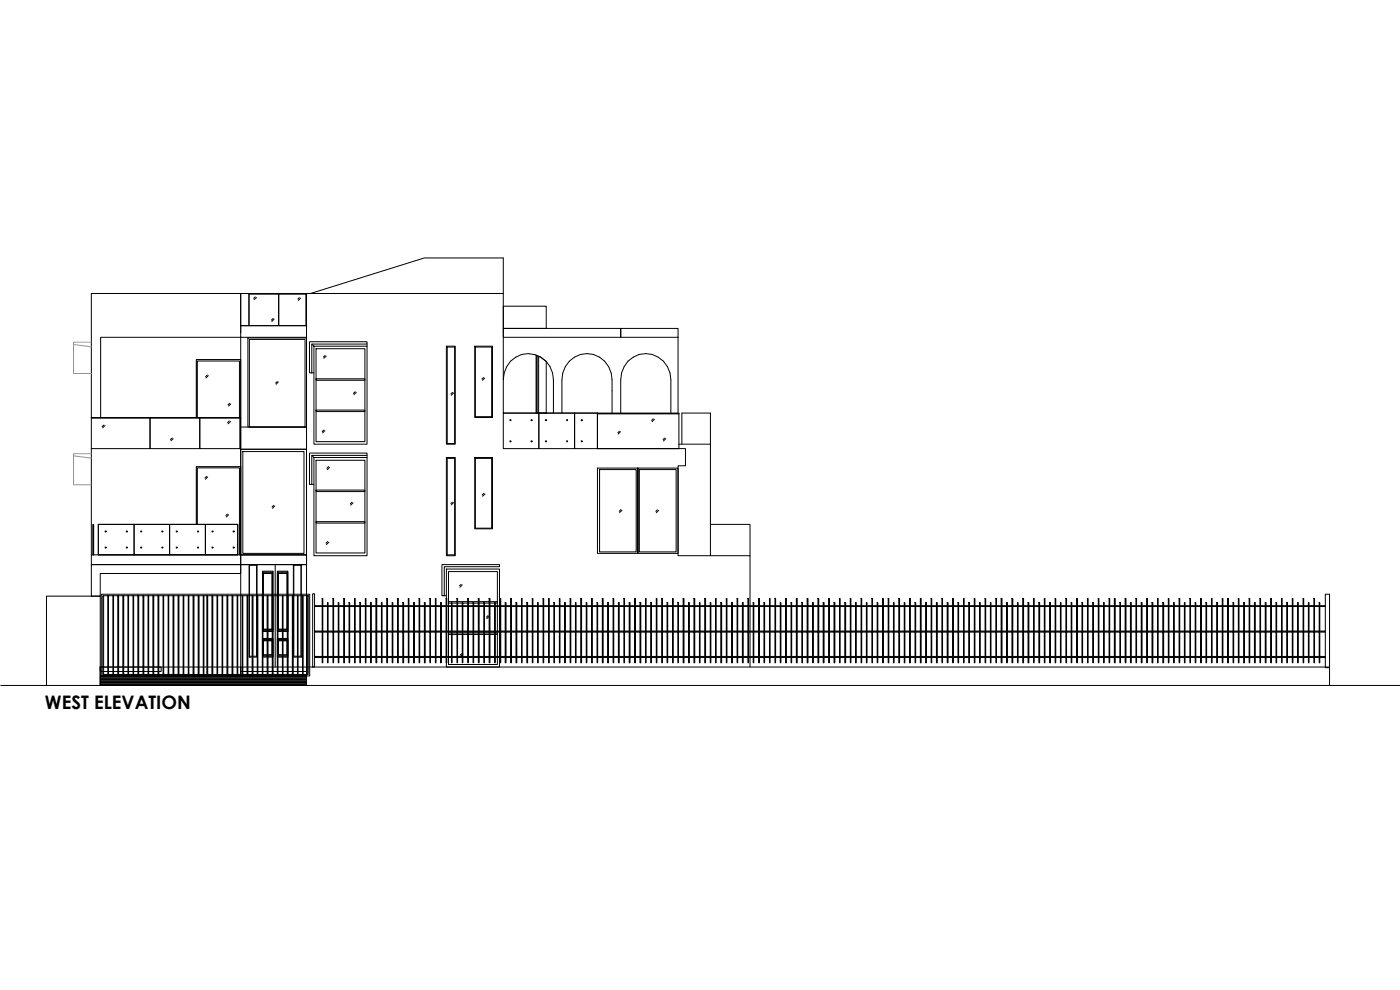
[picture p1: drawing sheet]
<svg xmlns="http://www.w3.org/2000/svg" width="420mm" height="297mm" viewBox="0 0 420 297" stroke-linecap="round" stroke-linejoin="round" font-family="sans-serif">
<defs><g id="words">
<text font-size="5.6" x="13.5" y="212.8">WEST ELEVATION</text>
</g></defs>
<!-- layer: A-elev section- 01-XBOLD -->
<g fill="none" stroke="#000" stroke-width=".3">
<path d="M92.9 102.5h17.3v.7h-16.6v8.7h-.7zM93.6 103.2l.6 .7M94.2 103.9h16v29.4h-16zM110.2 103.2v.7M134 103.9h2.6v29.4h-2.6zM142.5 103.9h5.3v21.4h-5.3zM92.9 135.9h17.3v.7h-16.6v8.7h-.7zM93.6 136.6l.6 .7M94.2 137.3h16v29.4h-16zM110.2 136.6v.7M134 137.3h2.6v29.4h-2.6zM142.5 137.3h5.3v21.4h-5.3z"/>
<path d="M179.3 124.1h24.5v10.5h-24.5zM179.3 123.9h24.5v.2h-24.5zM93.6 145.3h.6M179.3 140.4h24.2v25.6h-24.2zM132.6 169.4h17.3v.6h-16.6v8.7h-.7zM134 170.7h15.9v29.4h-15.9zM.2 205.7h420M13.9 205.7v-26.8h16.2v26.8M30.1 202.7h61.9v3h-61.9zM92 205.7v-5.6h307v5.6M225.1 200.1v-33.4h-21.6v-27h2.2v-5.1h-26.4v-10.7h-28.3v-35.8h-59v112.2"/>
</g>
<!-- layer: 0 -->
<g fill="none" stroke="#000" stroke-width=".3">
<path d="M72.9 135.5h18.3v30.5h-18.3zM30.4 178.3h62.5v24.5h-62.5zM30.8 178.7h61.7v23.7h-61.7zM31.1 178.7v23.7M32.4 178.7h.2v23.7h-.2zM33.9 178.7h.2v23.7h-.2zM35.3 178.7h.3v23.7h-.3zM36.9 178.7h.2v23.7h-.2zM38.4 178.7h.2v23.7h-.2zM39.9 178.7h.2v23.7h-.2zM41.4 178.7h.2v23.7h-.2zM42.9 178.7h.3v23.7h-.3z"/>
<path d="M44.4 178.7h.2v23.7h-.2zM45.9 178.7h.2v23.7h-.2zM47.4 178.7h.3v23.7h-.3zM48.9 178.7h.2v23.7h-.2zM50.5 178.7h.2v23.7h-.2zM51.9 178.7h.3v23.7h-.3zM53.4 178.7h.3v23.7h-.3zM55 178.7h.2v23.7h-.2zM56.5 178.7h.2v23.7h-.2zM58 178.7h.2v23.7h-.2zM59.5 178.7h.2v23.7h-.2zM61 178.7h.2v23.7h-.2z"/>
<path d="M62.1 178.7h.2v23.7h-.2zM63.6 178.7h.3v23.7h-.3zM65.1 178.7h.2v23.7h-.2zM66.7 178.7h.1v23.7h-.1zM68.1 178.7h.3v23.7h-.3zM69.6 178.7h.3v23.7h-.3zM71.2 178.7h.2v23.7h-.2zM72.7 178.7h.2v23.7h-.2zM74.1 178.7h.3v23.7h-.3zM75.7 178.7h.2v23.7h-.2zM77.2 178.7h.2v23.7h-.2zM78.7 178.7h.2v23.7h-.2z"/>
<path d="M80.2 178.7h.2v23.7h-.2zM81.7 178.7h.3v23.7h-.3zM83.2 178.7h.2v23.7h-.2zM84.8 178.7h.1v23.7h-.1zM86.2 178.7h.3v23.7h-.3zM87.7 178.7h.3v23.7h-.3zM89.3 178.7h.2v23.7h-.2zM90.8 178.7h.2v23.7h-.2zM92.2 178.7v23.7M93.8 178.2h.6v21.9h-.6zM96.7 179.6h.2v2.1h-.2zM99.9 179.6h.2v2.1h-.2z"/>
<path d="M103.2 179.6h.2v2.1h-.2zM106.4 179.6h.2v2.1h-.2zM109.6 179.6h.2v2.1h-.2zM112.8 179.6h.3v2.1h-.3zM116.1 179.6h.2v2.1h-.2zM119.3 179.6h.2v2.1h-.2zM122.5 179.6h.2v2.1h-.2zM125.8 179.6h.2v2.1h-.2zM129 179.6h.2v2.1h-.2zM130.7 179.6h.2v2.1h-.2zM133.9 179.6h.2v2.1h-.2zM137.1 179.6h.2v2.1h-.2z"/>
<path d="M140.4 179.6h.2v2.1h-.2zM143.6 179.6h.2v2.1h-.2zM146.8 179.6h.2v2.1h-.2zM150 179.6h.3v2.1h-.3zM153.3 179.6h.2v2.1h-.2zM156.5 179.6h.2v2.1h-.2zM159.7 179.6h.2v2.1h-.2zM163 179.6h.2v2.1h-.2zM164.6 179.6h.2v2.1h-.2zM167.9 179.6h.2v2.1h-.2zM171.1 179.6h.2v2.1h-.2zM174.3 179.6h.2v2.1h-.2z"/>
<path d="M177.5 179.6h.3v2.1h-.3zM180.8 179.6h.2v2.1h-.2zM184 179.6h.2v2.1h-.2zM187.2 179.6h.2v2.1h-.2zM190.5 179.6h.2v2.1h-.2zM193.7 179.6h.2v2.1h-.2zM197 179.6h.1v2.1h-.1zM198.6 179.6h.2v2.1h-.2zM201.8 179.6h.2v2.1h-.2zM205 179.6h.3v2.1h-.3zM208.3 179.6h.2v2.1h-.2zM211.5 179.6h.3v2.1h-.3z"/>
<path d="M214.7 179.6h.2v2.1h-.2zM218 179.6h.2v2.1h-.2zM221.2 179.6h.2v2.1h-.2zM224.5 179.6h.1v2.1h-.1zM227.7 179.6h.2v2.1h-.2zM230.9 179.6h.2v2.1h-.2zM232.6 179.6h.2v2.1h-.2zM235.8 179.6h.2v2.1h-.2zM239 179.6h.2v2.1h-.2zM242.2 179.6h.3v2.1h-.3zM245.5 179.6h.2v2.1h-.2zM248.7 179.6h.2v2.1h-.2z"/>
<path d="M251.9 179.6h.2v2.1h-.2zM255.2 179.6h.2v2.1h-.2zM258.4 179.6h.2v2.1h-.2zM261.7 179.6h.2v2.1h-.2zM264.9 179.6h.2v2.1h-.2zM266.6 179.6h.1v2.1h-.1zM269.7 179.6h.3v2.1h-.3zM273 179.6h.2v2.1h-.2zM276.2 179.6h.3v2.1h-.3zM279.4 179.6h.2v2.1h-.2zM282.7 179.6h.2v2.1h-.2zM285.9 179.6h.2v2.1h-.2z"/>
<path d="M289.2 179.6h.1v2.1h-.1zM292.4 179.6h.2v2.1h-.2zM295.6 179.6h.2v2.1h-.2zM298.9 179.6h.2v2.1h-.2zM300.5 179.6h.2v2.1h-.2zM303.7 179.6h.3v2.1h-.3zM306.9 179.6h.3v2.1h-.3zM310.2 179.6h.2v2.1h-.2zM313.4 179.6h.2v2.1h-.2zM316.7 179.6h.1v2.1h-.1zM319.9 179.6h.2v2.1h-.2zM323.1 179.6h.2v2.1h-.2z"/>
<path d="M326.4 179.6h.2v2.1h-.2zM329.6 179.6h.2v2.1h-.2zM332.8 179.6h.2v2.1h-.2zM334.4 179.6h.3v2.1h-.3zM337.7 179.6h.2v2.1h-.2zM340.9 179.6h.2v2.1h-.2zM344.1 179.6h.2v2.1h-.2zM347.4 179.6h.2v2.1h-.2zM350.6 179.6h.2v2.1h-.2zM353.9 179.6h.2v2.1h-.2zM357.1 179.6h.2v2.1h-.2zM360.3 179.6h.2v2.1h-.2z"/>
<path d="M363.6 179.6h.2v2.1h-.2zM366.8 179.6h.2v2.1h-.2zM368.4 179.6h.3v2.1h-.3zM371.6 179.6h.2v2.1h-.2zM374.9 179.6h.2v2.1h-.2zM378.1 179.6h.2v2.1h-.2zM381.4 179.6h.2v2.1h-.2zM384.6 179.6h.2v2.1h-.2zM387.8 179.6h.2v2.1h-.2zM391.1 179.6h.2v2.1h-.2zM394.3 179.6h.2v2.1h-.2zM397.7 178.3h1.3v22h-1.3z"/>
<path d="M94.4 181.7h303.3v.3h-303.3zM94.4 189.3h303.3v.4h-303.3zM94.4 197h303.3v.3h-303.3zM96.7 182h.2v7.3h-.2zM96.7 189.7h.2v7.3h-.2zM96.7 197.3h.2v1.6h-.2zM98.3 180.8h.2v.9h-.2zM98.3 182h.2v7.3h-.2zM98.3 189.7h.2v7.3h-.2zM98.3 197.3h.2v1.6h-.2zM99.9 182h.2v7.3h-.2zM99.9 189.7h.2v7.3h-.2z"/>
<path d="M99.9 197.3h.2v1.6h-.2zM101.5 180.8h.2v.9h-.2zM101.5 182h.2v7.3h-.2zM101.5 189.7h.2v7.3h-.2zM101.5 197.3h.2v1.6h-.2zM103.2 182h.2v7.3h-.2zM103.2 189.7h.2v7.3h-.2zM103.2 197.3h.2v1.6h-.2zM104.8 180.8h.1v.9h-.1zM104.8 182h.1v7.3h-.1zM104.8 189.7h.1v7.3h-.1zM104.8 197.3h.1v1.6h-.1z"/>
<path d="M106.4 182h.2v7.3h-.2zM106.4 189.7h.2v7.3h-.2zM106.4 197.3h.2v1.6h-.2zM108 180.8h.2v.9h-.2zM108 182h.2v7.3h-.2zM108 189.7h.2v7.3h-.2zM108 197.3h.2v1.6h-.2zM109.6 182h.2v7.3h-.2zM109.6 189.7h.2v7.3h-.2zM109.6 197.3h.2v1.6h-.2zM111.2 180.8h.2v.9h-.2zM111.2 182h.2v7.3h-.2z"/>
<path d="M111.2 189.7h.2v7.3h-.2zM111.2 197.3h.2v1.6h-.2zM112.8 182h.3v7.3h-.3zM112.8 189.7h.3v7.3h-.3zM112.8 197.3h.3v1.6h-.3zM114.5 180.8h.2v.9h-.2zM114.5 182h.2v7.3h-.2zM114.5 189.7h.2v7.3h-.2zM114.5 197.3h.2v1.6h-.2zM116.1 182h.2v7.3h-.2zM116.1 189.7h.2v7.3h-.2zM116.1 197.3h.2v1.6h-.2z"/>
<path d="M117.7 180.8h.2v.9h-.2zM117.7 182h.2v7.3h-.2zM117.7 189.7h.2v7.3h-.2zM117.7 197.3h.2v1.6h-.2zM119.3 182h.2v7.3h-.2zM119.3 189.7h.2v7.3h-.2zM119.3 197.3h.2v1.6h-.2zM120.9 180.8h.2v.9h-.2zM120.9 182h.2v7.3h-.2zM120.9 189.7h.2v7.3h-.2zM120.9 197.3h.2v1.6h-.2zM122.5 182h.2v7.3h-.2z"/>
<path d="M122.5 189.7h.2v7.3h-.2zM122.5 197.3h.2v1.6h-.2zM124.1 180.8h.3v.9h-.3zM124.1 182h.3v7.3h-.3zM124.1 189.7h.3v7.3h-.3zM124.1 197.3h.3v1.6h-.3zM125.8 182h.2v7.3h-.2zM125.8 189.7h.2v7.3h-.2zM125.8 197.3h.2v1.6h-.2zM127.4 180.8h.2v.9h-.2zM127.4 182h.2v7.3h-.2zM127.4 189.7h.2v7.3h-.2z"/>
<path d="M127.4 197.3h.2v1.6h-.2zM129 182h.2v7.3h-.2zM129 189.7h.2v7.3h-.2zM129 197.3h.2v1.6h-.2zM130.7 182h.2v7.3h-.2zM130.7 189.7h.2v7.3h-.2zM130.7 197.3h.2v1.6h-.2zM132.2 180.8h.2v.9h-.2zM132.2 182h.2v7.3h-.2zM132.2 189.7h.2v7.3h-.2zM132.2 197.3h.2v1.6h-.2zM133.9 182h.2v7.3h-.2z"/>
<path d="M133.9 189.7h.2v7.3h-.2zM133.9 197.3h.2v1.6h-.2zM135.5 180.8h.2v.9h-.2zM135.5 182h.2v7.3h-.2zM135.5 189.7h.2v7.3h-.2zM135.5 197.3h.2v1.6h-.2zM137.1 182h.2v7.3h-.2zM137.1 189.7h.2v7.3h-.2zM137.1 197.3h.2v1.6h-.2zM138.7 180.8h.2v.9h-.2zM138.7 182h.2v7.3h-.2zM138.7 189.7h.2v7.3h-.2z"/>
<path d="M138.7 197.3h.2v1.6h-.2zM140.4 182h.2v7.3h-.2zM140.4 189.7h.2v7.3h-.2zM140.4 197.3h.2v1.6h-.2zM142 180.8h.2v.9h-.2zM142 182h.2v7.3h-.2zM142 189.7h.2v7.3h-.2zM142 197.3h.2v1.6h-.2zM143.6 182h.2v7.3h-.2zM143.6 189.7h.2v7.3h-.2zM143.6 197.3h.2v1.6h-.2zM145.2 180.8h.2v.9h-.2z"/>
<path d="M145.2 182h.2v7.3h-.2zM145.2 189.7h.2v7.3h-.2zM145.2 197.3h.2v1.6h-.2zM146.8 182h.2v7.3h-.2zM146.8 189.7h.2v7.3h-.2zM146.8 197.3h.2v1.6h-.2zM148.4 180.8h.2v.9h-.2zM148.4 182h.2v7.3h-.2zM148.4 189.7h.2v7.3h-.2zM148.4 197.3h.2v1.6h-.2zM150 182h.3v7.3h-.3zM150 189.7h.3v7.3h-.3z"/>
<path d="M150 197.3h.3v1.6h-.3zM151.6 180.8h.3v.9h-.3zM151.6 182h.3v7.3h-.3zM151.6 189.7h.3v7.3h-.3zM151.6 197.3h.3v1.6h-.3zM153.3 182h.2v7.3h-.2zM153.3 189.7h.2v7.3h-.2zM153.3 197.3h.2v1.6h-.2zM154.9 180.8h.2v.9h-.2zM154.9 182h.2v7.3h-.2zM154.9 189.7h.2v7.3h-.2zM154.9 197.3h.2v1.6h-.2z"/>
<path d="M156.5 182h.2v7.3h-.2zM156.5 189.7h.2v7.3h-.2zM156.5 197.3h.2v1.6h-.2zM158.1 180.8h.2v.9h-.2zM158.1 182h.2v7.3h-.2zM158.1 189.7h.2v7.3h-.2zM158.1 197.3h.2v1.6h-.2zM159.7 182h.2v7.3h-.2zM159.7 189.7h.2v7.3h-.2zM159.7 197.3h.2v1.6h-.2zM161.3 180.8h.2v.9h-.2zM161.3 182h.2v7.3h-.2z"/>
<path d="M161.3 189.7h.2v7.3h-.2zM161.3 197.3h.2v1.6h-.2zM163 182h.2v7.3h-.2zM163 189.7h.2v7.3h-.2zM163 197.3h.2v1.6h-.2zM164.6 182h.2v7.3h-.2zM164.6 189.7h.2v7.3h-.2zM164.6 197.3h.2v1.6h-.2zM166.2 180.8h.2v.9h-.2zM166.2 182h.2v7.3h-.2zM166.2 189.7h.2v7.3h-.2zM166.2 197.3h.2v1.6h-.2z"/>
<path d="M167.9 182h.2v7.3h-.2zM167.9 189.7h.2v7.3h-.2zM167.9 197.3h.2v1.6h-.2zM169.5 180.8h.2v.9h-.2zM169.5 182h.2v7.3h-.2zM169.5 189.7h.2v7.3h-.2zM169.5 197.3h.2v1.6h-.2zM171.1 182h.2v7.3h-.2zM171.1 189.7h.2v7.3h-.2zM171.1 197.3h.2v1.6h-.2zM172.7 180.8h.2v.9h-.2zM172.7 182h.2v7.3h-.2z"/>
<path d="M172.7 189.7h.2v7.3h-.2zM172.7 197.3h.2v1.6h-.2zM174.3 182h.2v7.3h-.2zM174.3 189.7h.2v7.3h-.2zM174.3 197.3h.2v1.6h-.2zM175.9 180.8h.2v.9h-.2zM175.9 182h.2v7.3h-.2zM175.9 189.7h.2v7.3h-.2zM175.9 197.3h.2v1.6h-.2zM177.5 182h.3v7.3h-.3zM177.5 189.7h.3v7.3h-.3zM177.5 197.3h.3v1.6h-.3z"/>
<path d="M179.2 180.8h.2v.9h-.2zM179.2 182h.2v7.3h-.2zM179.2 189.7h.2v7.3h-.2zM179.2 197.3h.2v1.6h-.2zM180.8 182h.2v7.3h-.2zM180.8 189.7h.2v7.3h-.2zM180.8 197.3h.2v1.6h-.2zM182.4 180.8h.2v.9h-.2zM182.4 182h.2v7.3h-.2zM182.4 189.7h.2v7.3h-.2zM182.4 197.3h.2v1.6h-.2zM184 182h.2v7.3h-.2z"/>
<path d="M184 189.7h.2v7.3h-.2zM184 197.3h.2v1.6h-.2zM185.6 180.8h.2v.9h-.2zM185.6 182h.2v7.3h-.2zM185.6 189.7h.2v7.3h-.2zM185.6 197.3h.2v1.6h-.2zM187.2 182h.2v7.3h-.2zM187.2 189.7h.2v7.3h-.2zM187.2 197.3h.2v1.6h-.2zM188.8 180.8h.3v.9h-.3zM188.8 182h.3v7.3h-.3zM188.8 189.7h.3v7.3h-.3z"/>
<path d="M188.8 197.3h.3v1.6h-.3zM190.5 182h.2v7.3h-.2zM190.5 189.7h.2v7.3h-.2zM190.5 197.3h.2v1.6h-.2zM192.1 180.8h.2v.9h-.2zM192.1 182h.2v7.3h-.2zM192.1 189.7h.2v7.3h-.2zM192.1 197.3h.2v1.6h-.2zM193.7 182h.2v7.3h-.2zM193.7 189.7h.2v7.3h-.2zM193.7 197.3h.2v1.6h-.2zM195.3 180.8h.2v.9h-.2z"/>
<path d="M195.3 182h.2v7.3h-.2zM195.3 189.7h.2v7.3h-.2zM195.3 197.3h.2v1.6h-.2zM197 182h.1v7.3h-.1zM197 189.7h.1v7.3h-.1zM197 197.3h.1v1.6h-.1zM198.6 182h.2v7.3h-.2zM198.6 189.7h.2v7.3h-.2zM198.6 197.3h.2v1.6h-.2zM200.2 180.8h.2v.9h-.2zM200.2 182h.2v7.3h-.2zM200.2 189.7h.2v7.3h-.2z"/>
<path d="M200.2 197.3h.2v1.6h-.2zM201.8 182h.2v7.3h-.2zM201.8 189.7h.2v7.3h-.2zM201.8 197.3h.2v1.6h-.2zM203.4 180.8h.2v.9h-.2zM203.4 182h.2v7.3h-.2zM203.4 189.7h.2v7.3h-.2zM203.4 197.3h.2v1.6h-.2zM205 182h.3v7.3h-.3zM205 189.7h.3v7.3h-.3zM205 197.3h.3v1.6h-.3zM206.7 180.8h.2v.9h-.2z"/>
<path d="M206.7 182h.2v7.3h-.2zM206.7 189.7h.2v7.3h-.2zM206.7 197.3h.2v1.6h-.2zM208.3 182h.2v7.3h-.2zM208.3 189.7h.2v7.3h-.2zM208.3 197.3h.2v1.6h-.2zM209.9 180.8h.2v.9h-.2zM209.9 182h.2v7.3h-.2zM209.9 189.7h.2v7.3h-.2zM209.9 197.3h.2v1.6h-.2zM211.5 182h.3v7.3h-.3zM211.5 189.7h.3v7.3h-.3z"/>
<path d="M211.5 197.3h.3v1.6h-.3zM213.1 180.8h.2v.9h-.2zM213.1 182h.2v7.3h-.2zM213.1 189.7h.2v7.3h-.2zM213.1 197.3h.2v1.6h-.2zM214.7 182h.2v7.3h-.2zM214.7 189.7h.2v7.3h-.2zM214.7 197.3h.2v1.6h-.2zM216.3 180.8h.3v.9h-.3zM216.3 182h.3v7.3h-.3zM216.3 189.7h.3v7.3h-.3zM216.3 197.3h.3v1.6h-.3z"/>
<path d="M218 182h.2v7.3h-.2zM218 189.7h.2v7.3h-.2zM218 197.3h.2v1.6h-.2zM219.6 180.8h.2v.9h-.2zM219.6 182h.2v7.3h-.2zM219.6 189.7h.2v7.3h-.2zM219.6 197.3h.2v1.6h-.2zM221.2 182h.2v7.3h-.2zM221.2 189.7h.2v7.3h-.2zM221.2 197.3h.2v1.6h-.2zM222.8 180.8h.3v.9h-.3zM222.8 182h.3v7.3h-.3z"/>
<path d="M222.8 189.7h.3v7.3h-.3zM222.8 197.3h.3v1.6h-.3zM224.5 182h.1v7.3h-.1zM224.5 189.7h.1v7.3h-.1zM224.5 197.3h.1v1.6h-.1zM226 180.8h.2v.9h-.2zM226 182h.2v7.3h-.2zM226 189.7h.2v7.3h-.2zM226 197.3h.2v1.6h-.2zM227.7 182h.2v7.3h-.2zM227.7 189.7h.2v7.3h-.2zM227.7 197.3h.2v1.6h-.2z"/>
<path d="M229.3 180.8h.2v.9h-.2zM229.3 182h.2v7.3h-.2zM229.3 189.7h.2v7.3h-.2zM229.3 197.3h.2v1.6h-.2zM230.9 182h.2v7.3h-.2zM230.9 189.7h.2v7.3h-.2zM230.9 197.3h.2v1.6h-.2zM232.6 182h.2v7.3h-.2zM232.6 189.7h.2v7.3h-.2zM232.6 197.3h.2v1.6h-.2zM234.2 180.8h.2v.9h-.2zM234.2 182h.2v7.3h-.2z"/>
<path d="M234.2 189.7h.2v7.3h-.2zM234.2 197.3h.2v1.6h-.2zM235.8 182h.2v7.3h-.2zM235.8 189.7h.2v7.3h-.2zM235.8 197.3h.2v1.6h-.2zM237.4 180.8h.2v.9h-.2zM237.4 182h.2v7.3h-.2zM237.4 189.7h.2v7.3h-.2zM237.4 197.3h.2v1.6h-.2zM239 182h.2v7.3h-.2zM239 189.7h.2v7.3h-.2zM239 197.3h.2v1.6h-.2z"/>
<path d="M240.6 180.8h.2v.9h-.2zM240.6 182h.2v7.3h-.2zM240.6 189.7h.2v7.3h-.2zM240.6 197.3h.2v1.6h-.2zM242.2 182h.3v7.3h-.3zM242.2 189.7h.3v7.3h-.3zM242.2 197.3h.3v1.6h-.3zM243.9 180.8h.2v.9h-.2zM243.9 182h.2v7.3h-.2zM243.9 189.7h.2v7.3h-.2zM243.9 197.3h.2v1.6h-.2zM245.5 182h.2v7.3h-.2z"/>
<path d="M245.5 189.7h.2v7.3h-.2zM245.5 197.3h.2v1.6h-.2zM247.1 180.8h.2v.9h-.2zM247.1 182h.2v7.3h-.2zM247.1 189.7h.2v7.3h-.2zM247.1 197.3h.2v1.6h-.2zM248.7 182h.2v7.3h-.2zM248.7 189.7h.2v7.3h-.2zM248.7 197.3h.2v1.6h-.2zM250.3 180.8h.2v.9h-.2zM250.3 182h.2v7.3h-.2zM250.3 189.7h.2v7.3h-.2z"/>
<path d="M250.3 197.3h.2v1.6h-.2zM251.9 182h.2v7.3h-.2zM251.9 189.7h.2v7.3h-.2zM251.9 197.3h.2v1.6h-.2zM253.5 180.8h.3v.9h-.3zM253.5 182h.3v7.3h-.3zM253.5 189.7h.3v7.3h-.3zM253.5 197.3h.3v1.6h-.3zM255.2 182h.2v7.3h-.2zM255.2 189.7h.2v7.3h-.2zM255.2 197.3h.2v1.6h-.2zM256.8 180.8h.2v.9h-.2z"/>
<path d="M256.8 182h.2v7.3h-.2zM256.8 189.7h.2v7.3h-.2zM256.8 197.3h.2v1.6h-.2zM258.4 182h.2v7.3h-.2zM258.4 189.7h.2v7.3h-.2zM258.4 197.3h.2v1.6h-.2zM260 180.8h.2v.9h-.2zM260 182h.2v7.3h-.2zM260 189.7h.2v7.3h-.2zM260 197.3h.2v1.6h-.2zM261.7 182h.2v7.3h-.2zM261.7 189.7h.2v7.3h-.2z"/>
<path d="M261.7 197.3h.2v1.6h-.2zM263.2 180.8h.2v.9h-.2zM263.2 182h.2v7.3h-.2zM263.2 189.7h.2v7.3h-.2zM263.2 197.3h.2v1.6h-.2zM264.9 182h.2v7.3h-.2zM264.9 189.7h.2v7.3h-.2zM264.9 197.3h.2v1.6h-.2zM266.6 182h.1v7.3h-.1zM266.6 189.7h.1v7.3h-.1zM266.6 197.3h.1v1.6h-.1zM268.1 180.8h.2v.9h-.2z"/>
<path d="M268.1 182h.2v7.3h-.2zM268.1 189.7h.2v7.3h-.2zM268.1 197.3h.2v1.6h-.2zM269.7 182h.3v7.3h-.3zM269.7 189.7h.3v7.3h-.3zM269.7 197.3h.3v1.6h-.3zM271.4 180.8h.2v.9h-.2zM271.4 182h.2v7.3h-.2zM271.4 189.7h.2v7.3h-.2zM271.4 197.3h.2v1.6h-.2zM273 182h.2v7.3h-.2zM273 189.7h.2v7.3h-.2z"/>
<path d="M273 197.3h.2v1.6h-.2zM274.6 180.8h.2v.9h-.2zM274.6 182h.2v7.3h-.2zM274.6 189.7h.2v7.3h-.2zM274.6 197.3h.2v1.6h-.2zM276.2 182h.3v7.3h-.3zM276.2 189.7h.3v7.3h-.3zM276.2 197.3h.3v1.6h-.3zM277.8 180.8h.2v.9h-.2zM277.8 182h.2v7.3h-.2zM277.8 189.7h.2v7.3h-.2zM277.8 197.3h.2v1.6h-.2z"/>
<path d="M279.4 182h.2v7.3h-.2zM279.4 189.7h.2v7.3h-.2zM279.4 197.3h.2v1.6h-.2zM281 180.8h.3v.9h-.3zM281 182h.3v7.3h-.3zM281 189.7h.3v7.3h-.3zM281 197.3h.3v1.6h-.3zM282.7 182h.2v7.3h-.2zM282.7 189.7h.2v7.3h-.2zM282.7 197.3h.2v1.6h-.2zM284.3 180.8h.2v.9h-.2zM284.3 182h.2v7.3h-.2z"/>
<path d="M284.3 189.7h.2v7.3h-.2zM284.3 197.3h.2v1.6h-.2zM285.9 182h.2v7.3h-.2zM285.9 189.7h.2v7.3h-.2zM285.9 197.3h.2v1.6h-.2zM287.5 180.8h.2v.9h-.2zM287.5 182h.2v7.3h-.2zM287.5 189.7h.2v7.3h-.2zM287.5 197.3h.2v1.6h-.2zM289.2 182h.1v7.3h-.1zM289.2 189.7h.1v7.3h-.1zM289.2 197.3h.1v1.6h-.1z"/>
<path d="M290.7 180.8h.2v.9h-.2zM290.7 182h.2v7.3h-.2zM290.7 189.7h.2v7.3h-.2zM290.7 197.3h.2v1.6h-.2zM292.4 182h.2v7.3h-.2zM292.4 189.7h.2v7.3h-.2zM292.4 197.3h.2v1.6h-.2zM294 180.8h.2v.9h-.2zM294 182h.2v7.3h-.2zM294 189.7h.2v7.3h-.2zM294 197.3h.2v1.6h-.2zM295.6 182h.2v7.3h-.2z"/>
<path d="M295.6 189.7h.2v7.3h-.2zM295.6 197.3h.2v1.6h-.2zM297.2 180.8h.2v.9h-.2zM297.2 182h.2v7.3h-.2zM297.2 189.7h.2v7.3h-.2zM297.2 197.3h.2v1.6h-.2zM298.9 182h.2v7.3h-.2zM298.9 189.7h.2v7.3h-.2zM298.9 197.3h.2v1.6h-.2zM300.5 182h.2v7.3h-.2zM300.5 189.7h.2v7.3h-.2zM300.5 197.3h.2v1.6h-.2z"/>
<path d="M302.1 180.8h.2v.9h-.2zM302.1 182h.2v7.3h-.2zM302.1 189.7h.2v7.3h-.2zM302.1 197.3h.2v1.6h-.2zM303.7 182h.3v7.3h-.3zM303.7 189.7h.3v7.3h-.3zM303.7 197.3h.3v1.6h-.3zM305.4 180.8h.1v.9h-.1zM305.4 182h.1v7.3h-.1zM305.4 189.7h.1v7.3h-.1zM305.4 197.3h.1v1.6h-.1zM306.9 182h.3v7.3h-.3z"/>
<path d="M306.9 189.7h.3v7.3h-.3zM306.9 197.3h.3v1.6h-.3zM308.5 180.8h.3v.9h-.3zM308.5 182h.3v7.3h-.3zM308.5 189.7h.3v7.3h-.3zM308.5 197.3h.3v1.6h-.3zM310.2 182h.2v7.3h-.2zM310.2 189.7h.2v7.3h-.2zM310.2 197.3h.2v1.6h-.2zM311.8 180.8h.2v.9h-.2zM311.8 182h.2v7.3h-.2zM311.8 189.7h.2v7.3h-.2z"/>
<path d="M311.8 197.3h.2v1.6h-.2zM313.4 182h.2v7.3h-.2zM313.4 189.7h.2v7.3h-.2zM313.4 197.3h.2v1.6h-.2zM315 180.8h.3v.9h-.3zM315 182h.3v7.3h-.3zM315 189.7h.3v7.3h-.3zM315 197.3h.3v1.6h-.3zM316.7 182h.1v7.3h-.1zM316.7 189.7h.1v7.3h-.1zM316.7 197.3h.1v1.6h-.1zM318.2 180.8h.2v.9h-.2z"/>
<path d="M318.2 182h.2v7.3h-.2zM318.2 189.7h.2v7.3h-.2zM318.2 197.3h.2v1.6h-.2zM319.9 182h.2v7.3h-.2zM319.9 189.7h.2v7.3h-.2zM319.9 197.3h.2v1.6h-.2zM321.5 180.8h.2v.9h-.2zM321.5 182h.2v7.3h-.2zM321.5 189.7h.2v7.3h-.2zM321.5 197.3h.2v1.6h-.2zM323.1 182h.2v7.3h-.2zM323.1 189.7h.2v7.3h-.2z"/>
<path d="M323.1 197.3h.2v1.6h-.2zM324.7 180.8h.2v.9h-.2zM324.7 182h.2v7.3h-.2zM324.7 189.7h.2v7.3h-.2zM324.7 197.3h.2v1.6h-.2zM326.4 182h.2v7.3h-.2zM326.4 189.7h.2v7.3h-.2zM326.4 197.3h.2v1.6h-.2zM328 180.8h.1v.9h-.1zM328 182h.1v7.3h-.1zM328 189.7h.1v7.3h-.1zM328 197.3h.1v1.6h-.1z"/>
<path d="M329.6 182h.2v7.3h-.2zM329.6 189.7h.2v7.3h-.2zM329.6 197.3h.2v1.6h-.2zM331.2 180.8h.2v.9h-.2zM331.2 182h.2v7.3h-.2zM331.2 189.7h.2v7.3h-.2zM331.2 197.3h.2v1.6h-.2zM332.8 182h.2v7.3h-.2zM332.8 189.7h.2v7.3h-.2zM332.8 197.3h.2v1.6h-.2zM334.4 182h.3v7.3h-.3zM334.4 189.7h.3v7.3h-.3z"/>
<path d="M334.4 197.3h.3v1.6h-.3zM336.1 180.8h.2v.9h-.2zM336.1 182h.2v7.3h-.2zM336.1 189.7h.2v7.3h-.2zM336.1 197.3h.2v1.6h-.2zM337.7 182h.2v7.3h-.2zM337.7 189.7h.2v7.3h-.2zM337.7 197.3h.2v1.6h-.2zM339.3 180.8h.2v.9h-.2zM339.3 182h.2v7.3h-.2zM339.3 189.7h.2v7.3h-.2zM339.3 197.3h.2v1.6h-.2z"/>
<path d="M340.9 182h.2v7.3h-.2zM340.9 189.7h.2v7.3h-.2zM340.9 197.3h.2v1.6h-.2zM342.5 180.8h.3v.9h-.3zM342.5 182h.3v7.3h-.3zM342.5 189.7h.3v7.3h-.3zM342.5 197.3h.3v1.6h-.3zM344.1 182h.2v7.3h-.2zM344.1 189.7h.2v7.3h-.2zM344.1 197.3h.2v1.6h-.2zM345.7 180.8h.3v.9h-.3zM345.7 182h.3v7.3h-.3z"/>
<path d="M345.7 189.7h.3v7.3h-.3zM345.7 197.3h.3v1.6h-.3zM347.4 182h.2v7.3h-.2zM347.4 189.7h.2v7.3h-.2zM347.4 197.3h.2v1.6h-.2zM349 180.8h.2v.9h-.2zM349 182h.2v7.3h-.2zM349 189.7h.2v7.3h-.2zM349 197.3h.2v1.6h-.2zM350.6 182h.2v7.3h-.2zM350.6 189.7h.2v7.3h-.2zM350.6 197.3h.2v1.6h-.2z"/>
<path d="M352.2 180.8h.2v.9h-.2zM352.2 182h.2v7.3h-.2zM352.2 189.7h.2v7.3h-.2zM352.2 197.3h.2v1.6h-.2zM353.9 182h.2v7.3h-.2zM353.9 189.7h.2v7.3h-.2zM353.9 197.3h.2v1.6h-.2zM355.5 180.8h.1v.9h-.1zM355.5 182h.1v7.3h-.1zM355.5 189.7h.1v7.3h-.1zM355.5 197.3h.1v1.6h-.1zM357.1 182h.2v7.3h-.2z"/>
<path d="M357.1 189.7h.2v7.3h-.2zM357.1 197.3h.2v1.6h-.2zM358.7 180.8h.2v.9h-.2zM358.7 182h.2v7.3h-.2zM358.7 189.7h.2v7.3h-.2zM358.7 197.3h.2v1.6h-.2zM360.3 182h.2v7.3h-.2zM360.3 189.7h.2v7.3h-.2zM360.3 197.3h.2v1.6h-.2zM361.9 180.8h.2v.9h-.2zM361.9 182h.2v7.3h-.2zM361.9 189.7h.2v7.3h-.2z"/>
<path d="M361.9 197.3h.2v1.6h-.2zM363.6 182h.2v7.3h-.2zM363.6 189.7h.2v7.3h-.2zM363.6 197.3h.2v1.6h-.2zM365.2 180.8h.2v.9h-.2zM365.2 182h.2v7.3h-.2zM365.2 189.7h.2v7.3h-.2zM365.2 197.3h.2v1.6h-.2zM366.8 182h.2v7.3h-.2zM366.8 189.7h.2v7.3h-.2zM366.8 197.3h.2v1.6h-.2zM368.4 182h.3v7.3h-.3z"/>
<path d="M368.4 189.7h.3v7.3h-.3zM368.4 197.3h.3v1.6h-.3zM370.1 180.8h.1v.9h-.1zM370.1 182h.1v7.3h-.1zM370.1 189.7h.1v7.3h-.1zM370.1 197.3h.1v1.6h-.1zM371.6 182h.2v7.3h-.2zM371.6 189.7h.2v7.3h-.2zM371.6 197.3h.2v1.6h-.2zM373.2 180.8h.3v.9h-.3zM373.2 182h.3v7.3h-.3zM373.2 189.7h.3v7.3h-.3z"/>
<path d="M373.2 197.3h.3v1.6h-.3zM374.9 182h.2v7.3h-.2zM374.9 189.7h.2v7.3h-.2zM374.9 197.3h.2v1.6h-.2zM376.5 180.8h.2v.9h-.2zM376.5 182h.2v7.3h-.2zM376.5 189.7h.2v7.3h-.2zM376.5 197.3h.2v1.6h-.2zM378.1 182h.2v7.3h-.2zM378.1 189.7h.2v7.3h-.2zM378.1 197.3h.2v1.6h-.2zM379.7 180.8h.3v.9h-.3z"/>
<path d="M379.7 182h.3v7.3h-.3zM379.7 189.7h.3v7.3h-.3zM379.7 197.3h.3v1.6h-.3zM381.4 182h.2v7.3h-.2zM381.4 189.7h.2v7.3h-.2zM381.4 197.3h.2v1.6h-.2zM382.9 180.8h.2v.9h-.2zM382.9 182h.2v7.3h-.2zM382.9 189.7h.2v7.3h-.2zM382.9 197.3h.2v1.6h-.2zM384.6 182h.2v7.3h-.2zM384.6 189.7h.2v7.3h-.2z"/>
<path d="M384.6 197.3h.2v1.6h-.2zM386.2 180.8h.2v.9h-.2zM386.2 182h.2v7.3h-.2zM386.2 189.7h.2v7.3h-.2zM386.2 197.3h.2v1.6h-.2zM387.8 182h.2v7.3h-.2zM387.8 189.7h.2v7.3h-.2zM387.8 197.3h.2v1.6h-.2zM389.4 180.8h.2v.9h-.2zM389.4 182h.2v7.3h-.2zM389.4 189.7h.2v7.3h-.2zM389.4 197.3h.2v1.6h-.2z"/>
<path d="M391.1 182h.2v7.3h-.2zM391.1 189.7h.2v7.3h-.2zM391.1 197.3h.2v1.6h-.2zM392.7 180.8h.2v.9h-.2zM392.7 182h.2v7.3h-.2zM392.7 189.7h.2v7.3h-.2zM392.7 197.3h.2v1.6h-.2zM394.3 182h.2v7.3h-.2zM394.3 189.7h.2v7.3h-.2zM394.3 197.3h.2v1.6h-.2zM395.9 180.8h.2v.9h-.2zM395.9 182h.2v7.3h-.2z"/>
<path d="M395.9 189.7h.2v7.3h-.2zM395.9 197.3h.2v1.6h-.2zM30.1 200.1h42.1v2.6h-42.1zM30.1 205.4h61.9M30.1 205.2h61.9M30.1 205h61.9M30.1 204.8h61.9M30.1 204.5h61.9M30.1 204.3h61.9M30.1 204.1h61.9M30.1 203.9h61.9M30.1 203.6h61.9"/>
<path d="M30.1 203.4h61.9M30.1 203.2h61.9M30.1 203h61.9M72.2 200.1h19.8v1.4h-19.8z"/>
</g>
<!-- layer: elevation -->
<g fill="none" stroke="#000" stroke-width=".3">
<path d="M134.2 104.1h2.2v29h-2.2zM142.7 104.1h4.9v20.9h-4.9zM94.8 138.1h14.7v27.8h-14.7zM134.2 137.5h2.2v29h-2.2zM142.7 137.5h4.9v21h-4.9zM94.8 156.5h14.7v.5h-14.7zM94.8 147.1h14.7v.4h-14.7zM179.9 140.9h11v24.7h-11zM191.3 140.4h.3v25.6h-.3zM191.9 140.9h11v24.7h-11zM74.8 169.4h2.3v27.8h-2.3zM74.8 169.6h2.2v27.3h-2.2z"/>
<path d="M78.8 171.4h3.2v18.1h-3.2zM78.8 171.6h3v17.6h-3zM79 171.9h2.7v17h-2.7zM79 171.9v.2M79 172.1h2.6v16.7h-2.6zM81.7 171.9l-.1 .2M82.6 169.4v30.7M83.2 171.4h3.2v18.1h-3.2zM83.4 171.6h2.9v17.6h-2.9zM83.5 171.9h2.7v17h-2.7zM83.5 171.9v.2M83.5 172.1h2.6v16.7h-2.6z"/>
<path d="M86.2 171.9l-.1 .2M88.1 169.4h2.3v27.8h-2.3zM88.2 169.6h2.1v27.3h-2.1zM134.6 171.5h14.7v27.9h-14.7zM78.8 191.6h3.2v5.6h-3.2zM78.8 191.9h3v5h-3zM79 192.1h2.7v4.5h-2.7zM79 192.3h2.6v4.2h-2.6zM83.2 191.6h3.2v5.6h-3.2zM83.4 191.9h2.9v5h-2.9zM83.5 192.1h2.7v4.5h-2.7zM83.5 192.3h2.6v4.2h-2.6z"/>
<path d="M134.6 189.9h14.7v.5h-14.7zM134.6 180.5h14.7v.5h-14.7z"/>
</g>
<!-- layer: grey -->
<g fill="none" stroke="#000" stroke-width=".3">
<path d="M76.6 89.1l-.5 .4M77 89.3l-.8 .6M82 95.6l-.6 .5M82.3 95.7l-.7 .7M89.8 89.3l-.4 .5M90.2 89.5l-.7 .7M83.2 114.5l-.5 .4M83.5 114.6l-.7 .7M94.8 104.6h14.7v27.9h-14.7zM94.8 113.7h14.7v.4h-14.7zM97.6 106.7l-.5 .4M97.9 106.9l-.7 .6"/>
<path d="M106.6 117.5l-.5 .5M106.9 117.7l-.7 .7M135.8 117.7l-.5 .5M136.1 117.9l-.7 .7M145.1 113.3l-.5 .4M145.5 113.5l-.7 .6M31.2 127.6l-.6 .4M31.5 127.7l-.7 .7M51.7 131.4l-.5 .5M52 131.6l-.7 .7M68.8 126.3l-.5 .5M69.2 126.5l-.8 .7"/>
<path d="M94.8 123h14.7v.5h-14.7zM97.2 129l-.5 .5M97.5 129.2l-.7 .7M185.9 129.4l-.5 .4M186.2 129.5l-.7 .7M196.1 125.7l-.5 .5M196.4 125.8l-.7 .7M199.5 131.4l-.5 .5M199.8 131.6l-.7 .7M62 142.9l-.5 .5M62.3 143.1l-.7 .7M68.2 154.2l-.4 .5"/>
<path d="M68.6 154.4l-.7 .7M82.1 151.6l-.5 .5M82.5 151.8l-.7 .7M98.6 140l-.5 .5M98.9 140.2l-.7 .7M105.6 150.7l-.5 .5M106 150.9l-.7 .7M135.8 150.7l-.5 .4M136.1 150.8l-.7 .7M145.2 148l-.5 .5M145.6 148.2l-.8 .7M186.4 152.9l-.6 .5"/>
<path d="M186.7 153.1l-.7 .7M197.3 153l-.5 .5M197.7 153.1l-.7 .7M98.3 162.5l-.5 .5M98.7 162.7l-.7 .7M138.4 175.3l-.5 .5M138.7 175.5l-.7 .7M138.6 196.1l-.5 .5M138.9 196.3l-.7 .7M146.5 184.7l-.5 .5M146.9 184.9l-.8 .7"/>
</g>
<!-- layer: 2 -->
<path d="M93.6 111.9h.6M133.3 178.7h.7" fill="none" stroke="#000" stroke-width=".3"/>
<!-- layer: A-elev section-02- BOLD -->
<path d="M72.2 97.7h19.8v3.5h-19.8zM72.2 134.8h19.8v31.7h-19.8zM92 128.1h-19.8v6.7h19.8M203.8 133.3h9.4M204.6 133.3v-9.4h8.6v42.8M72.2 166.5h19.8v2.9h-19.8z" fill="none" stroke="#000" stroke-width=".3"/>
<!-- layer: A-elev section-05- XLITE -->
<path d="M72.2 88.1h-44.8v37.2h2.8v-24.1h42M151 91.9h12.9v6.6h-12.9zM186.3 98.5h17.2v2.7h-17.2zM153.2 108.4a7.5 7.5 0 0 1 8.4-1.6 7.5 7.5 0 0 1 4.5 7.2v9.9M160.9 106.5l.3 .2v17.2h-.3zM161.6 106.9l2.3 1.5v15.5h-2.3zM183.7 117.3v-3.3a7.5 7.5 0 0 0-7.5-7.9 7.5 7.5 0 0 0-7.6 7.9v9.9M203.5 101.2v22.7M58.9 125.3v-17.4h13.3v26.7h-.1v-9.3h-.2v-17h-12.7v17M186.3 123.9v-9.9a7.5 7.5 0 0 1 7.5-7.9 7.5 7.5 0 0 1 7.5 7.9v9.9M58.9 157.3v-17.3h13.3v26.5h-.3v-26.1h-12.7v16.9M213.2 157.3h11.9v9.4" fill="none" stroke="#000" stroke-width=".3"/>
<!-- layer: illustr-CAR -->
<path d="M74.8 101.8h16.7v26.3h-16.7zM152.1 110l-.8 1.9-.3 2.1M27.4 134.6v31.9M30.1 200.1h18.3v1.4h-18.3z" fill="none" stroke="#000" stroke-width=".3"/>
<!-- layer: A-elev section-04- LITE -->
<g fill="none" stroke="#000" stroke-width=".3">
<path d="M151 98.5h35.3v2.7h-35.3zM62.2 112.5l-.5 .5M62.5 112.7l-.7 .7M153.2 108.4l-1.1 1.6M183.7 117.3v6.6M27.4 125.3h17.6v9.3h-17.6zM27.4 125.3h44.8v.2h-44.8zM45.1 125.3h14.8v9.3h-14.8zM60 125.3h12.1v9.3h-12.1zM68.9 121l-.5 .5M69.3 121.2l-.7 .6M27.9 157.3h.2v9.2h-.2z"/>
<path d="M29.5 157.3h41.9v9.2h-41.9zM27.4 166.5h64.6v2.9h-64.6zM27.4 169.4h44.8v2.7h-42.1v6.8h-2.7z"/>
</g>
<!-- layer: A-detail-03-MEDIUM -->
<path d="M72.2 88.1h2.5v9.6h-2.5zM74.7 88.1h8.9v9.6h-8.9zM74.7 88.1h17.3v.2h-17.3zM83.7 88.1h8.1v9.6h-8.1zM151 88.1v-10.7h-23.6l-34.2 10.7h-21v11.8M72.2 101.2v101.5M74.4 101.4h17.6v26.7h-17.6z" fill="none" stroke="#000" stroke-width=".3"/>
<!-- layer: .30 -->
<path d="M72.2 201.5h19.8v1.2h-19.8z" fill="none" stroke="#000" stroke-width=".3"/>
<!-- layer: concrite hatch -->
<g fill="none" stroke="#000" stroke-width=".3">
<path d="M151 123.9h10.7v10.7h-10.7zM161.7 123.9h10.7v10.7h-10.7zM172.4 123.9h6.9v10.7h-6.9zM29.5 157.3h10.7v9.2h-10.7zM40.2 157.3h10.7v9.2h-10.7zM50.9 157.3h10.7v9.2h-10.7zM61.6 157.3h9.8v9.2h-9.8z"/>
<circle cx="153.2" cy="132.4" r=".16"/>
<circle cx="153.2" cy="126.1" r=".16"/>
<circle cx="159.5" cy="126.1" r=".16"/>
<circle cx="159.5" cy="132.4" r=".16"/>
<circle cx="163.8" cy="126.1" r=".16"/>
<circle cx="163.8" cy="132.4" r=".16"/>
<circle cx="170.2" cy="132.4" r=".16"/>
<circle cx="170.2" cy="126.1" r=".16"/>
<circle cx="174.6" cy="132.4" r=".16"/>
<circle cx="174.6" cy="126.1" r=".16"/>
<circle cx="31.7" cy="159.5" r=".16"/>
<circle cx="38" cy="159.5" r=".16"/>
<circle cx="42.4" cy="159.5" r=".16"/>
<circle cx="48.7" cy="159.5" r=".16"/>
<circle cx="53" cy="159.5" r=".16"/>
<circle cx="59.4" cy="159.5" r=".16"/>
<circle cx="63.8" cy="159.5" r=".16"/>
<circle cx="70.1" cy="159.5" r=".16"/>
<circle cx="31.7" cy="164.3" r=".16"/>
<circle cx="38" cy="164.3" r=".16"/>
<circle cx="42.4" cy="164.3" r=".16"/>
<circle cx="48.7" cy="164.3" r=".16"/>
<circle cx="53" cy="164.3" r=".16"/>
<circle cx="59.4" cy="164.3" r=".16"/>
<circle cx="63.8" cy="164.3" r=".16"/>
<circle cx="70.1" cy="164.3" r=".16"/>
</g>
<!-- layer: 0 -->
<path d="M22.1 103.4v8.7h5.3M27.4 102.7h-5.3v.7l5.3 .7M22.1 136.8v8.7h5.3M27.4 136.1h-5.3v.7l5.3 .7" fill="none" stroke="#939598" stroke-width=".3"/>
<use href="#words"/>
</svg>
